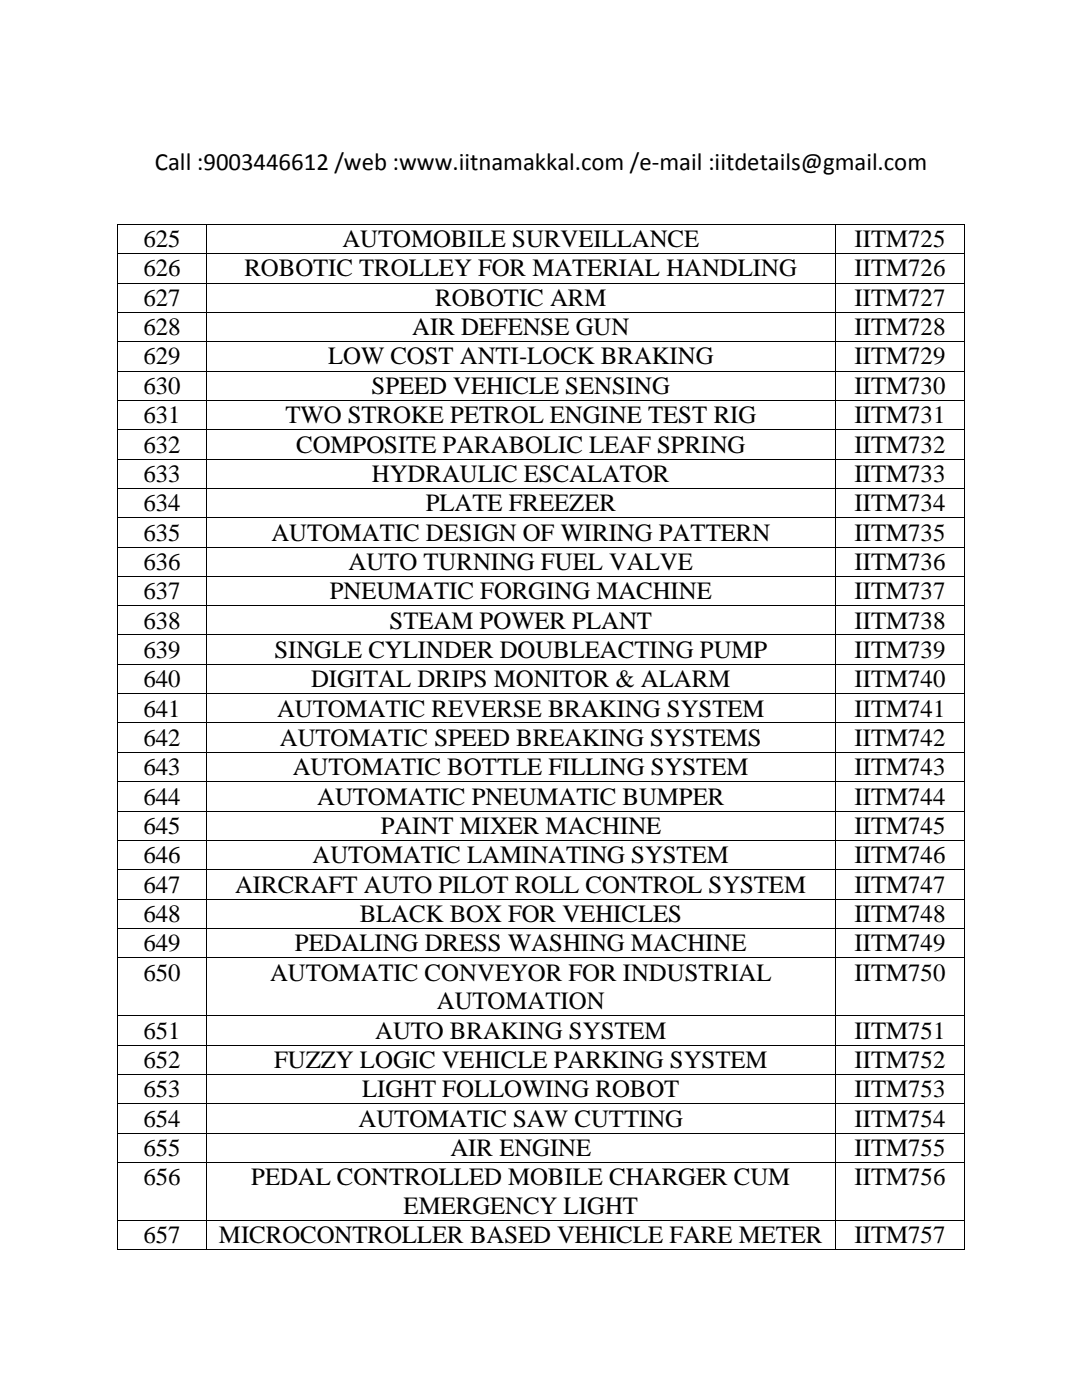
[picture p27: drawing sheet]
<svg xmlns="http://www.w3.org/2000/svg" width="216mm" height="279mm" viewBox="0 0 216 279" stroke-linecap="round" stroke-linejoin="round" font-family="sans-serif">
<defs><g id="words">
<g font-size="5">
<text x="30.9" y="33.9">Call :9003446612 /web :www.iitnamakkal.com /e-mail :iitdetails@gmail.com</text>
<text x="28.6" y="49.3">625</text>
<text x="68.3" y="49.3">AUTOMOBILE SURVEILLANCE</text>
<text x="170.5" y="49.3">IITM725</text>
<text x="28.6" y="55.2">626</text>
<text x="48.8" y="55.2">ROBOTIC TROLLEY FOR MATERIAL HANDLING</text>
<text x="170.5" y="55.2">IITM726</text>
<text x="28.6" y="61.1">627</text>
<text x="86.8" y="61.1">ROBOTIC ARM</text>
<text x="170.5" y="61.1">IITM727</text>
<text x="28.6" y="66.9">628</text>
<text x="82.3" y="66.9">AIR DEFENSE GUN</text>
<text x="170.5" y="66.9">IITM728</text>
<text x="28.6" y="72.7">629</text>
<text x="65.5" y="72.7">LOW COST ANTI-LOCK BRAKING</text>
<text x="170.5" y="72.7">IITM729</text>
<text x="28.6" y="78.6">630</text>
<text x="74.1" y="78.6">SPEED VEHICLE SENSING</text>
<text x="170.5" y="78.6">IITM730</text>
<text x="28.6" y="84.5">631</text>
<text x="56.9" y="84.5">TWO STROKE PETROL ENGINE TEST RIG</text>
<text x="170.5" y="84.5">IITM731</text>
<text x="28.6" y="90.3">632</text>
<text x="59.1" y="90.3">COMPOSITE PARABOLIC LEAF SPRING</text>
<text x="170.5" y="90.3">IITM732</text>
<text x="28.6" y="96.2">633</text>
<text x="74.2" y="96.2">HYDRAULIC ESCALATOR</text>
<text x="170.5" y="96.2">IITM733</text>
<text x="28.6" y="102">634</text>
<text x="28.6" y="107.9">635</text>
<text x="54.2" y="107.9">AUTOMATIC DESIGN OF WIRING PATTERN</text>
<text x="84.9" y="102">PLATE FREEZER</text>
<text x="170.5" y="102">IITM734</text>
<text x="170.5" y="107.9">IITM735</text>
<text x="28.6" y="113.8">636</text>
<text x="69.6" y="113.8">AUTO TURNING FUEL VALVE</text>
<text x="170.5" y="113.8">IITM736</text>
<text x="28.6" y="119.6">637</text>
<text x="65.8" y="119.6">PNEUMATIC FORGING MACHINE</text>
<text x="170.5" y="119.6">IITM737</text>
<text x="28.6" y="125.5">638</text>
<text x="77.7" y="125.5">STEAM POWER PLANT</text>
<text x="170.5" y="125.5">IITM738</text>
<text x="28.6" y="131.3">639</text>
<text x="54.7" y="131.3">SINGLE CYLINDER DOUBLEACTING PUMP</text>
<text x="170.5" y="131.3">IITM739</text>
<text x="28.6" y="137.2">640</text>
<text x="62.1" y="137.2">DIGITAL DRIPS MONITOR &amp; ALARM</text>
<text x="170.5" y="137.2">IITM740</text>
<text x="28.6" y="143">641</text>
<text x="55.3" y="143">AUTOMATIC REVERSE BRAKING SYSTEM</text>
<text x="170.5" y="143">IITM741</text>
<text x="28.6" y="148.9">642</text>
<text x="55.8" y="148.9">AUTOMATIC SPEED BREAKING SYSTEMS</text>
<text x="170.5" y="148.9">IITM742</text>
<text x="28.6" y="154.8">643</text>
<text x="58.4" y="154.8">AUTOMATIC BOTTLE FILLING SYSTEM</text>
<text x="170.5" y="154.8">IITM743</text>
<text x="28.6" y="160.6">644</text>
<text x="63.3" y="160.6">AUTOMATIC PNEUMATIC BUMPER</text>
<text x="170.5" y="160.6">IITM744</text>
<text x="28.6" y="166.5">645</text>
<text x="76" y="166.5">PAINT MIXER MACHINE</text>
<text x="170.5" y="166.5">IITM745</text>
<text x="28.6" y="172.3">646</text>
<text x="62.4" y="172.3">AUTOMATIC LAMINATING SYSTEM</text>
<text x="170.5" y="172.3">IITM746</text>
<text x="28.6" y="178.2">647</text>
<text x="46.9" y="178.2">AIRCRAFT AUTO PILOT ROLL CONTROL SYSTEM</text>
<text x="170.5" y="178.2">IITM747</text>
<text x="28.6" y="184">648</text>
<text x="71.8" y="184">BLACK BOX FOR VEHICLES</text>
<text x="170.5" y="184">IITM748</text>
<text x="28.6" y="189.9">649</text>
<text x="58.9" y="189.9">PEDALING DRESS WASHING MACHINE</text>
<text x="170.5" y="189.9">IITM749</text>
<text x="28.6" y="195.7">650</text>
<text x="53.9" y="195.7">AUTOMATIC CONVEYOR FOR INDUSTRIAL</text>
<text x="170.5" y="195.7">IITM750</text>
<text x="87.2" y="201.4">AUTOMATION</text>
<text x="28.6" y="207.3">651</text>
<text x="74.9" y="207.3">AUTO BRAKING SYSTEM</text>
<text x="170.5" y="207.3">IITM751</text>
<text x="28.6" y="213.1">652</text>
<text x="54.7" y="213.1">FUZZY LOGIC VEHICLE PARKING SYSTEM</text>
<text x="170.5" y="213.1">IITM752</text>
<text x="28.6" y="219">653</text>
<text x="72.2" y="219">LIGHT FOLLOWING ROBOT</text>
<text x="170.5" y="219">IITM753</text>
<text x="28.6" y="224.9">654</text>
<text x="71.6" y="224.9">AUTOMATIC SAW CUTTING</text>
<text x="170.5" y="224.9">IITM754</text>
<text x="28.6" y="230.7">655</text>
<text x="89.9" y="230.7">AIR ENGINE</text>
<text x="170.5" y="230.7">IITM755</text>
<text x="28.6" y="236.6">656</text>
<text x="50.1" y="236.6">PEDAL CONTROLLED MOBILE CHARGER CUM</text>
<text x="170.5" y="236.6">IITM756</text>
<text x="80.5" y="242.2">EMERGENCY LIGHT</text>
<text x="28.6" y="248.1">657</text>
<text x="43.7" y="248.1">MICROCONTROLLER BASED VEHICLE FARE METER</text>
<text x="170.5" y="248.1">IITM757</text>
</g>
</g></defs>
<g fill="#000">
<path d="M23.4 44.7h.2v.1h-.2z" fill-rule="evenodd"/>
<path d="M23.4 44.7h.2v.1h-.2z" fill-rule="evenodd"/>
<path d="M23.4 50.5h.2v.2h-.2z" fill-rule="evenodd"/>
<path d="M23.4 56.4h.2v.2h-.2z" fill-rule="evenodd"/>
<path d="M41.1 44.7h.2v.1h-.2z" fill-rule="evenodd"/>
<path d="M41.1 50.5h.2v.2h-.2z" fill-rule="evenodd"/>
<path d="M41.1 56.4h.2v.2h-.2z" fill-rule="evenodd"/>
<path d="M166.7 44.7h.1v.1h-.1z" fill-rule="evenodd"/>
<path d="M166.7 50.5h.1v.2h-.1z" fill-rule="evenodd"/>
<path d="M166.7 56.4h.1v.2h-.1z" fill-rule="evenodd"/>
<path d="M192.4 44.7h.1v.1h-.1z" fill-rule="evenodd"/>
<path d="M192.4 44.7h.1v.1h-.1z" fill-rule="evenodd"/>
<path d="M192.4 50.5h.1v.2h-.1z" fill-rule="evenodd"/>
<path d="M192.4 56.4h.1v.2h-.1z" fill-rule="evenodd"/>
<path d="M23.4 62.2h.2v.2h-.2z" fill-rule="evenodd"/>
<path d="M23.4 68.1h.2v.1h-.2z" fill-rule="evenodd"/>
<path d="M23.4 74h.2v.1h-.2z" fill-rule="evenodd"/>
<path d="M23.4 79.8h.2v.2h-.2z" fill-rule="evenodd"/>
<path d="M41.1 62.2h.2v.2h-.2z" fill-rule="evenodd"/>
<path d="M41.1 68.1h.2v.1h-.2z" fill-rule="evenodd"/>
<path d="M41.1 74h.2v.1h-.2z" fill-rule="evenodd"/>
<path d="M41.1 79.8h.2v.2h-.2z" fill-rule="evenodd"/>
<path d="M166.7 62.2h.1v.2h-.1z" fill-rule="evenodd"/>
<path d="M166.7 68.1h.1v.1h-.1z" fill-rule="evenodd"/>
<path d="M166.7 74h.1v.1h-.1z" fill-rule="evenodd"/>
<path d="M166.7 79.8h.1v.2h-.1z" fill-rule="evenodd"/>
<path d="M192.4 62.2h.1v.2h-.1z" fill-rule="evenodd"/>
<path d="M192.4 68.1h.1v.1h-.1z" fill-rule="evenodd"/>
<path d="M192.4 74h.1v.1h-.1z" fill-rule="evenodd"/>
<path d="M192.4 79.8h.1v.2h-.1z" fill-rule="evenodd"/>
<path d="M23.4 85.6h.2v.2h-.2z" fill-rule="evenodd"/>
<path d="M23.4 91.5h.2v.2h-.2z" fill-rule="evenodd"/>
<path d="M23.4 97.4h.2v.2h-.2z" fill-rule="evenodd"/>
<path d="M41.1 85.6h.2v.2h-.2z" fill-rule="evenodd"/>
<path d="M41.1 91.5h.2v.2h-.2z" fill-rule="evenodd"/>
<path d="M41.1 97.4h.2v.2h-.2z" fill-rule="evenodd"/>
<path d="M166.7 85.6h.1v.2h-.1z" fill-rule="evenodd"/>
<path d="M166.7 91.5h.1v.2h-.1z" fill-rule="evenodd"/>
<path d="M166.7 97.4h.1v.2h-.1z" fill-rule="evenodd"/>
<path d="M192.4 85.6h.1v.2h-.1z" fill-rule="evenodd"/>
<path d="M192.4 91.5h.1v.2h-.1z" fill-rule="evenodd"/>
<path d="M192.4 97.4h.1v.2h-.1z" fill-rule="evenodd"/>
<path d="M23.4 103.2h.2v.2h-.2z" fill-rule="evenodd"/>
<path d="M23.4 109.1h.2v.2h-.2z" fill-rule="evenodd"/>
<path d="M23.4 115h.2v.1h-.2z" fill-rule="evenodd"/>
<path d="M41.1 103.2h.2v.2h-.2z" fill-rule="evenodd"/>
<path d="M41.1 109.1h.2v.2h-.2z" fill-rule="evenodd"/>
<path d="M41.1 115h.2v.1h-.2z" fill-rule="evenodd"/>
<path d="M166.7 103.2h.1v.2h-.1z" fill-rule="evenodd"/>
<path d="M166.7 109.1h.1v.2h-.1z" fill-rule="evenodd"/>
<path d="M166.7 115h.1v.1h-.1z" fill-rule="evenodd"/>
<path d="M192.4 103.2h.1v.2h-.1z" fill-rule="evenodd"/>
<path d="M192.4 109.1h.1v.2h-.1z" fill-rule="evenodd"/>
<path d="M192.4 115h.1v.1h-.1z" fill-rule="evenodd"/>
<path d="M23.4 120.8h.2v.2h-.2z" fill-rule="evenodd"/>
<path d="M23.4 126.6h.2v.2h-.2z" fill-rule="evenodd"/>
<path d="M23.4 132.5h.2v.2h-.2z" fill-rule="evenodd"/>
<path d="M23.4 138.4h.2v.1h-.2z" fill-rule="evenodd"/>
<path d="M41.1 120.8h.2v.2h-.2z" fill-rule="evenodd"/>
<path d="M41.1 126.6h.2v.2h-.2z" fill-rule="evenodd"/>
<path d="M41.1 132.5h.2v.2h-.2z" fill-rule="evenodd"/>
<path d="M41.1 138.4h.2v.1h-.2z" fill-rule="evenodd"/>
<path d="M166.7 120.8h.1v.2h-.1z" fill-rule="evenodd"/>
<path d="M166.7 126.6h.1v.2h-.1z" fill-rule="evenodd"/>
<path d="M166.7 132.5h.1v.2h-.1z" fill-rule="evenodd"/>
<path d="M166.7 138.4h.1v.1h-.1z" fill-rule="evenodd"/>
<path d="M192.4 120.8h.1v.2h-.1z" fill-rule="evenodd"/>
<path d="M192.4 126.6h.1v.2h-.1z" fill-rule="evenodd"/>
<path d="M192.4 132.5h.1v.2h-.1z" fill-rule="evenodd"/>
<path d="M192.4 138.4h.1v.1h-.1z" fill-rule="evenodd"/>
<path d="M23.4 144.2h.2v.2h-.2z" fill-rule="evenodd"/>
<path d="M23.4 150.1h.2v.2h-.2z" fill-rule="evenodd"/>
<path d="M23.4 155.9h.2v.2h-.2z" fill-rule="evenodd"/>
<path d="M41.1 144.2h.2v.2h-.2z" fill-rule="evenodd"/>
<path d="M41.1 150.1h.2v.2h-.2z" fill-rule="evenodd"/>
<path d="M41.1 155.9h.2v.2h-.2z" fill-rule="evenodd"/>
<path d="M166.7 144.2h.1v.2h-.1z" fill-rule="evenodd"/>
<path d="M166.7 150.1h.1v.2h-.1z" fill-rule="evenodd"/>
<path d="M166.7 155.9h.1v.2h-.1z" fill-rule="evenodd"/>
<path d="M192.4 144.2h.1v.2h-.1z" fill-rule="evenodd"/>
<path d="M192.4 150.1h.1v.2h-.1z" fill-rule="evenodd"/>
<path d="M192.4 155.9h.1v.2h-.1z" fill-rule="evenodd"/>
<path d="M23.4 161.8h.2v.1h-.2z" fill-rule="evenodd"/>
<path d="M23.4 167.7h.2v.1h-.2z" fill-rule="evenodd"/>
<path d="M23.4 173.5h.2v.2h-.2z" fill-rule="evenodd"/>
<path d="M23.4 179.3h.2v.2h-.2z" fill-rule="evenodd"/>
<path d="M41.1 161.8h.2v.1h-.2z" fill-rule="evenodd"/>
<path d="M41.1 167.7h.2v.1h-.2z" fill-rule="evenodd"/>
<path d="M41.1 173.5h.2v.2h-.2z" fill-rule="evenodd"/>
<path d="M41.1 179.3h.2v.2h-.2z" fill-rule="evenodd"/>
<path d="M166.7 161.8h.1v.1h-.1z" fill-rule="evenodd"/>
<path d="M166.7 167.7h.1v.1h-.1z" fill-rule="evenodd"/>
<path d="M166.7 173.5h.1v.2h-.1z" fill-rule="evenodd"/>
<path d="M166.7 179.3h.1v.2h-.1z" fill-rule="evenodd"/>
<path d="M192.4 161.8h.1v.1h-.1z" fill-rule="evenodd"/>
<path d="M192.4 167.7h.1v.1h-.1z" fill-rule="evenodd"/>
<path d="M192.4 173.5h.1v.2h-.1z" fill-rule="evenodd"/>
<path d="M192.4 179.3h.1v.2h-.1z" fill-rule="evenodd"/>
<path d="M23.4 185.2h.2v.2h-.2z" fill-rule="evenodd"/>
<path d="M23.4 191.1h.2v.1h-.2z" fill-rule="evenodd"/>
<path d="M41.1 185.2h.2v.2h-.2z" fill-rule="evenodd"/>
<path d="M41.1 191.1h.2v.1h-.2z" fill-rule="evenodd"/>
<path d="M166.7 185.2h.1v.2h-.1z" fill-rule="evenodd"/>
<path d="M166.7 191.1h.1v.1h-.1z" fill-rule="evenodd"/>
<path d="M192.4 185.2h.1v.2h-.1z" fill-rule="evenodd"/>
<path d="M192.4 191.1h.1v.1h-.1z" fill-rule="evenodd"/>
<path d="M23.4 202.6h.2v.2h-.2z" fill-rule="evenodd"/>
<path d="M23.4 208.5h.2v.2h-.2z" fill-rule="evenodd"/>
<path d="M23.4 214.3h.2v.2h-.2z" fill-rule="evenodd"/>
<path d="M41.1 202.6h.2v.2h-.2z" fill-rule="evenodd"/>
<path d="M41.1 208.5h.2v.2h-.2z" fill-rule="evenodd"/>
<path d="M41.1 214.3h.2v.2h-.2z" fill-rule="evenodd"/>
<path d="M166.7 202.6h.1v.2h-.1z" fill-rule="evenodd"/>
<path d="M166.7 208.5h.1v.2h-.1z" fill-rule="evenodd"/>
<path d="M166.7 214.3h.1v.2h-.1z" fill-rule="evenodd"/>
<path d="M192.4 202.6h.1v.2h-.1z" fill-rule="evenodd"/>
<path d="M192.4 208.5h.1v.2h-.1z" fill-rule="evenodd"/>
<path d="M192.4 214.3h.1v.2h-.1z" fill-rule="evenodd"/>
<path d="M23.4 220.2h.2v.1h-.2z" fill-rule="evenodd"/>
<path d="M23.4 226.1h.2v.1h-.2z" fill-rule="evenodd"/>
<path d="M23.4 231.9h.2v.2h-.2z" fill-rule="evenodd"/>
<path d="M41.1 220.2h.2v.1h-.2z" fill-rule="evenodd"/>
<path d="M41.1 226.1h.2v.1h-.2z" fill-rule="evenodd"/>
<path d="M41.1 231.9h.2v.2h-.2z" fill-rule="evenodd"/>
<path d="M166.7 220.2h.1v.1h-.1z" fill-rule="evenodd"/>
<path d="M166.7 226.1h.1v.1h-.1z" fill-rule="evenodd"/>
<path d="M166.7 231.9h.1v.2h-.1z" fill-rule="evenodd"/>
<path d="M192.4 220.2h.1v.1h-.1z" fill-rule="evenodd"/>
<path d="M192.4 226.1h.1v.1h-.1z" fill-rule="evenodd"/>
<path d="M192.4 231.9h.1v.2h-.1z" fill-rule="evenodd"/>
<path d="M23.4 243.5h.2v.1h-.2z" fill-rule="evenodd"/>
<path d="M23.4 249.3h.2v.2h-.2z" fill-rule="evenodd"/>
<path d="M23.4 249.3h.2v.2h-.2z" fill-rule="evenodd"/>
<path d="M41.1 243.5h.2v.1h-.2z" fill-rule="evenodd"/>
<path d="M41.1 249.3h.2v.2h-.2z" fill-rule="evenodd"/>
<path d="M166.7 243.5h.1v.1h-.1z" fill-rule="evenodd"/>
<path d="M166.7 249.3h.1v.2h-.1z" fill-rule="evenodd"/>
<path d="M192.4 243.5h.1v.1h-.1z" fill-rule="evenodd"/>
<path d="M192.4 249.3h.1v.2h-.1z" fill-rule="evenodd"/>
<path d="M192.4 249.3h.1v.2h-.1z" fill-rule="evenodd"/>
</g>
<g fill="none" stroke="#000" stroke-width=".2">
<path d="M23.5 44.8v5.7M23.5 50.7v5.7M23.5 56.6v5.6M23.6 44.8h17.5M23.6 50.6h17.5M23.6 56.5h17.5M41.2 44.8v5.7M41.2 50.7v5.7M41.2 56.6v5.6M41.3 44.8h125.4M41.3 50.6h125.4M41.3 56.5h125.4"/>
<path d="M166.7 44.8v5.7M166.7 50.7v5.7M166.7 56.6v5.6M166.8 44.8h25.6M166.8 50.6h25.6M166.8 56.5h25.6M192.4 44.8v5.7M192.4 50.7v5.7M192.4 56.6v5.6M23.5 62.4v5.7M23.5 68.2v5.8M23.5 74.1v5.7"/>
<path d="M23.5 80v5.6M23.6 62.3h17.5M23.6 68.2h17.5M23.6 74h17.5M23.6 79.9h17.5M41.2 62.4v5.7M41.2 68.2v5.8M41.2 74.1v5.7M41.2 80v5.6M41.3 62.3h125.4M41.3 68.2h125.4M41.3 74h125.4"/>
<path d="M41.3 79.9h125.4M166.7 62.4v5.7M166.7 68.2v5.8M166.7 74.1v5.7M166.7 80v5.6M166.8 62.3h25.6M166.8 68.2h25.6M166.8 74h25.6M166.8 79.9h25.6M192.4 62.4v5.7M192.4 68.2v5.8M192.4 74.1v5.7"/>
<path d="M192.4 80v5.6M23.5 85.8v5.7M23.5 91.7v5.7M23.5 97.6v5.6M23.6 85.7h17.5M23.6 91.6h17.5M23.6 97.5h17.5M41.2 85.8v5.7M41.2 91.7v5.7M41.2 97.6v5.6M41.3 85.7h125.4M41.3 91.6h125.4"/>
<path d="M41.3 97.5h125.4M166.7 85.8v5.7M166.7 91.7v5.7M166.7 97.6v5.6M166.8 85.7h25.6M166.8 91.6h25.6M166.8 97.5h25.6M192.4 85.8v5.7M192.4 91.7v5.7M192.4 97.6v5.6M23.5 103.4v5.7M23.5 109.3v5.7"/>
<path d="M23.5 115.1v5.7M23.6 103.3h17.5M23.6 109.2h17.5M23.6 115h17.5M41.2 103.4v5.7M41.2 109.3v5.7M41.2 115.1v5.7M41.3 103.3h125.4M41.3 109.2h125.4M41.3 115h125.4M166.7 103.4v5.7M166.7 109.3v5.7"/>
<path d="M166.7 115.1v5.7M166.8 103.3h25.6M166.8 109.2h25.6M166.8 115h25.6M192.4 103.4v5.7M192.4 109.3v5.7M192.4 115.1v5.7M23.5 121v5.6M23.5 126.8v5.7M23.5 132.7v5.7M23.5 138.5v5.7M23.6 120.9h17.5"/>
<path d="M23.6 126.7h17.5M23.6 132.6h17.5M23.6 138.4h17.5M41.2 121v5.6M41.2 126.8v5.7M41.2 132.7v5.7M41.2 138.5v5.7M41.3 120.9h125.4M41.3 126.7h125.4M41.3 132.6h125.4M41.3 138.4h125.4M166.7 121v5.6"/>
<path d="M166.7 126.8v5.7M166.7 132.7v5.7M166.7 138.5v5.7M166.8 120.9h25.6M166.8 126.7h25.6M166.8 132.6h25.6M166.8 138.4h25.6M192.4 121v5.6M192.4 126.8v5.7M192.4 132.7v5.7M192.4 138.5v5.7M23.5 144.4v5.7"/>
<path d="M23.5 150.3v5.6M23.5 156.1v5.7M23.6 144.3h17.5M23.6 150.2h17.5M23.6 156h17.5M41.2 144.4v5.7M41.2 150.3v5.6M41.2 156.1v5.7M41.3 144.3h125.4M41.3 150.2h125.4M41.3 156h125.4M166.7 144.4v5.7"/>
<path d="M166.7 150.3v5.6M166.7 156.1v5.7M166.8 144.3h25.6M166.8 150.2h25.6M166.8 156h25.6M192.4 144.4v5.7M192.4 150.3v5.6M192.4 156.1v5.7M23.5 161.9v5.8M23.5 167.8v5.7M23.5 173.7v5.6M23.5 179.5v5.7"/>
<path d="M23.6 161.9h17.5M23.6 167.7h17.5M23.6 173.6h17.5M23.6 179.4h17.5M41.2 161.9v5.8M41.2 167.8v5.7M41.2 173.7v5.6M41.2 179.5v5.7M41.3 161.9h125.4M41.3 167.7h125.4M41.3 173.6h125.4M41.3 179.4h125.4"/>
<path d="M166.7 161.9v5.8M166.7 167.8v5.7M166.7 173.7v5.6M166.7 179.5v5.7M166.8 161.9h25.6M166.8 167.7h25.6M166.8 173.6h25.6M166.8 179.4h25.6M192.4 161.9v5.8M192.4 167.8v5.7M192.4 173.7v5.6M192.4 179.5v5.7"/>
<path d="M23.5 185.4v5.7M23.5 191.2v11.4M23.6 185.3h17.5M23.6 191.2h17.5M41.2 185.4v5.7M41.2 191.2v11.4M41.3 185.3h125.4M41.3 191.2h125.4M166.7 185.4v5.7M166.7 191.2v11.4M166.8 185.3h25.6M166.8 191.2h25.6"/>
<path d="M192.4 185.4v5.7M192.4 191.2v11.4M23.5 202.8v5.7M23.5 208.7v5.6M23.5 214.5v5.7M23.6 202.7h17.5M23.6 208.6h17.5M23.6 214.4h17.5M41.2 202.8v5.7M41.2 208.7v5.6M41.2 214.5v5.7M41.3 202.7h125.4"/>
<path d="M41.3 208.6h125.4M41.3 214.4h125.4M166.7 202.8v5.7M166.7 208.7v5.6M166.7 214.5v5.7M166.8 202.7h25.6M166.8 208.6h25.6M166.8 214.4h25.6M192.4 202.8v5.7M192.4 208.7v5.6M192.4 214.5v5.7M23.5 220.3v5.8"/>
<path d="M23.5 226.2v5.7M23.5 232.1v11.4M23.6 220.3h17.5M23.6 226.1h17.5M23.6 232h17.5M41.2 220.3v5.8M41.2 226.2v5.7M41.2 232.1v11.4M41.3 220.3h125.4M41.3 226.1h125.4M41.3 232h125.4M166.7 220.3v5.8"/>
<path d="M166.7 226.2v5.7M166.7 232.1v11.4M166.8 220.3h25.6M166.8 226.1h25.6M166.8 232h25.6M192.4 220.3v5.8M192.4 226.2v5.7M192.4 232.1v11.4M23.5 243.6v5.7M23.6 243.5h17.5M23.6 249.4h17.5M41.2 243.6v5.7"/>
<path d="M41.3 243.5h125.4M41.3 249.4h125.4M166.7 243.6v5.7M166.8 243.5h25.6M166.8 249.4h25.6M192.4 243.6v5.7"/>
</g>
<use href="#words"/>
</svg>
